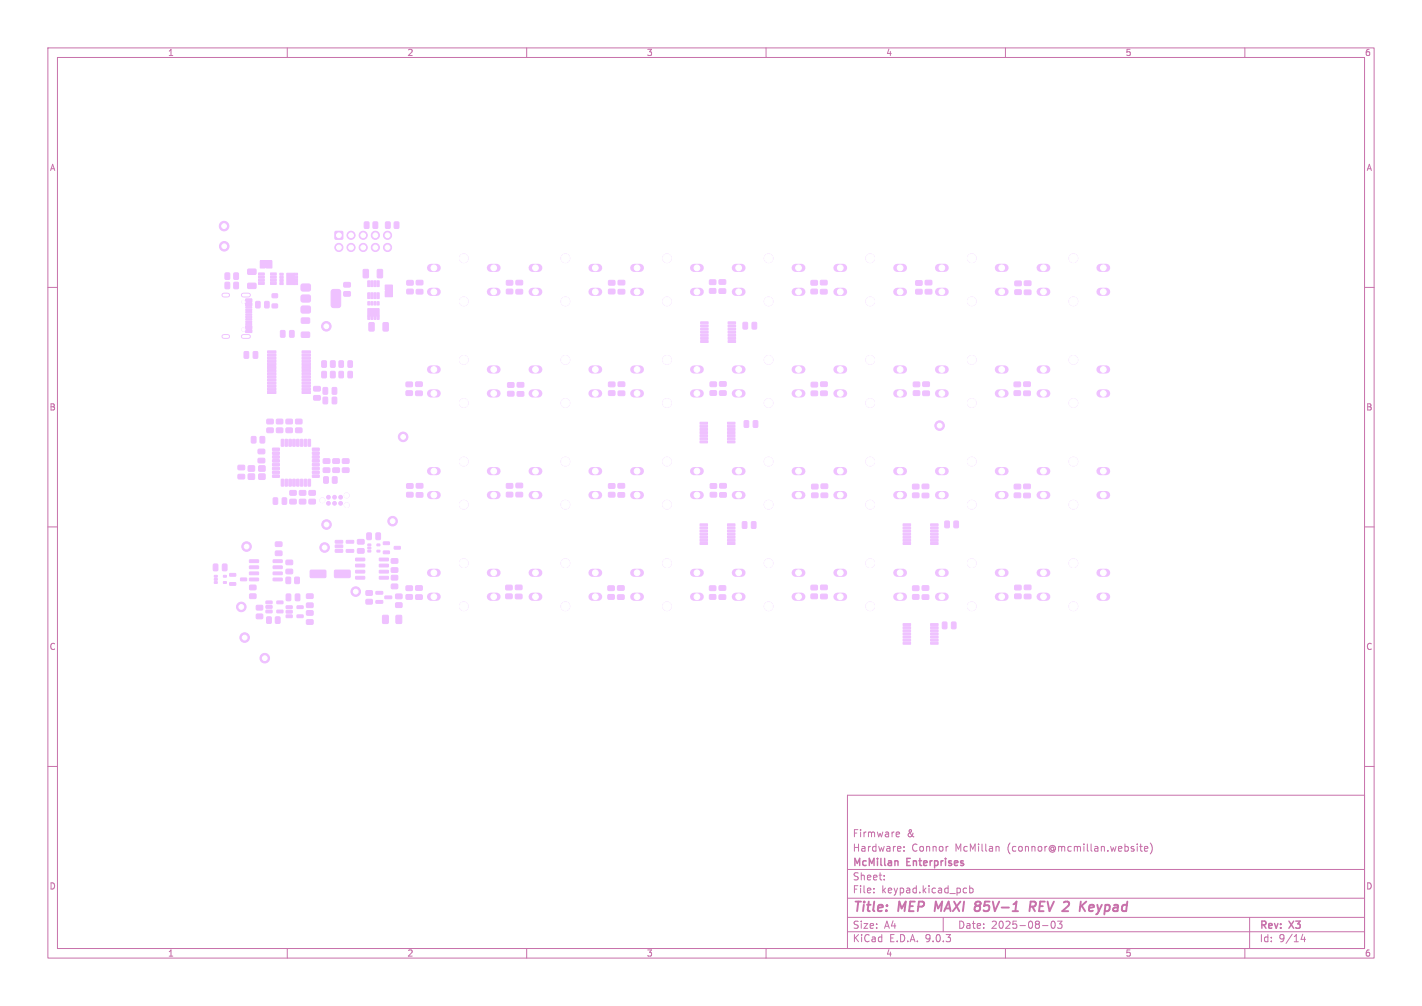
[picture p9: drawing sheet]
<svg xmlns="http://www.w3.org/2000/svg" width="297mm" height="210mm" viewBox="0 0 297 210" stroke-linecap="round" stroke-linejoin="round" font-family="sans-serif">
<defs><g id="words">
<g font-size="2.8" fill="#c872ab">
<text x="178" y="190.9">Title:</text>
<text x="187.7" y="190.9">MEP</text>
<text x="196.1" y="190.9">MAXI</text>
<text x="205.3" y="190.9">85V-1</text>
<text x="217.5" y="190.9">REV 2</text>
<text x="229.6" y="190.9">Keypad</text>
</g>
<g font-size="2.1" fill="#c872ab">
<text x="178" y="178">Hardware:</text>
<text x="178" y="175">Firmware</text>
<text x="189.4" y="175">&amp;</text>
<text x="190.4" y="178">Connor</text>
<text x="199.5" y="178">McMillan</text>
<text x="210.5" y="178">(connor@mcmillan.website)</text>
<text x="178" y="184">Sheet:</text>
<text x="178" y="181.2">McMillan</text>
<text x="189.5" y="181.2">Enterprises</text>
<text x="178" y="186.7">File:</text>
<text x="184.1" y="186.7">keypad.kicad_pcb</text>
<text x="178" y="196.9">KiCad</text>
<text x="178" y="194.1">Size:</text>
<text x="184.7" y="194.1">A4</text>
<text x="185.7" y="196.9">E.D.A.</text>
<text x="193.3" y="196.9">9.0.3</text>
<text x="200" y="194.1">Date:</text>
<text x="207" y="194.1">2025-08-03</text>
<text x="263" y="194.3">Rev:</text>
<text x="263" y="196.9">Id:</text>
<text x="267.1" y="196.9">9/14</text>
<text x="269.4" y="194.3">X3</text>
</g>
<g font-size="1.8" fill="#c872ab">
<text x="35" y="11.9">1</text>
<text x="85" y="11.9">2</text>
<text x="135" y="11.9">3</text>
<text x="185" y="11.9">4</text>
<text x="235" y="11.9">5</text>
<text x="285" y="11.9">6</text>
<text x="10.3" y="35.9">A</text>
<text x="285.4" y="35.9">A</text>
<text x="10.3" y="85.9">B</text>
<text x="285.3" y="85.9">B</text>
<text x="10.3" y="135.9">C</text>
<text x="285.3" y="135.9">C</text>
<text x="10.3" y="185.9">D</text>
<text x="285.3" y="185.9">D</text>
<text x="35" y="199.9">1</text>
<text x="85" y="199.9">2</text>
<text x="135" y="199.9">3</text>
<text x="185" y="199.9">4</text>
<text x="235" y="199.9">5</text>
<text x="285" y="199.9">6</text>
</g>
</g></defs>
<g fill="none" stroke="#c872ab" stroke-width=".21">
<path d="M10 10h277v190h-277zM12 12h273v186h-273zM60 10v2M110 10v2M160 10v2M210 10v2M260 10v2M10 60h2M285 60h2M10 110h2M285 110h2M10 160h2"/>
<path d="M177 166h108v32h-108zM187.2 174.6h.6M187.2 173.8l.5-.1 .2 .4-.7 .1M188.8 177.6v.1M188.8 176.8v.1M197.9 176.7h.1M208.2 176.7l.5 .2v.8M237.5 176.2v.1M237.5 176.7v1M238 176.7h.6M238.2 176.2v1.3l.4 .2M239 177.2l.7-.1v-.3l-.5-.1-.2 .2 .1 .7h.6"/>
<path d="M240.2 176a1.72 1.72 0 0 1 0 2.3M285 160h2M60 198v2M110 198v2M160 198v2M177 194.5h108M177 191.5h108M177 187.5h108M177 181.5h108M182.5 186.3v.1M182.5 185.5v.1M184.7 183.6v.1"/>
<path d="M184.7 182.8v.1M197 191.5v3M201.3 186.3h.6M201.3 185.5h.6M202.5 185.5l.5-.1 .2 .3-.1 .6h-.6M202.5 184.9v1.5M210 198v2M217.7 193.2h1.2M219.7 192.4l.2-.1a.8 .8 0 0 1 .5 .7 .8 .8 0 0 1-.5 .8 1 1 0 0 1-.2-1.4zM220.9 192.3h.9l-.5 .6 .4 .1v.7l-.2 .1-.6-.1M260 198v2M261 191.5v6.5"/>
<path d="M272.1 195l-.4 1.1h1M272.5 195.6v1"/>
</g>
<path d="M195.5 188.2l-.3 2M204 189.1h.4M204.1 188.2h.4M204.4 189.1l.2 .1M204.6 190l-.3 .2M204.6 189l-.2 .1M215.1 189.3h.8l.3-.2a.51 .51 0 0 0-.2-.9h-.7l-.3 2M215.6 189.3l.6 .9M227.8 188.9l.6 .1 .1 .4-1 .1M228.3 190.1l-.6 .1" fill="none" stroke="#c872ab" stroke-width=".4"/>
<path d="M187.3 179.7l.3 .2v.8" fill="none" stroke="#c872ab" stroke-width=".3"/>
<g fill="#efc1ff">
<path d="M54.4 54.5h2.4v1.5h-2.4z"/>
<path d="M80.4 59.5h1.5v2.5h-1.5z"/>
</g>
<g fill="#efc1ff" stroke="#efc1ff" stroke-width=".21">
<path d="M214 124.1l1.2-.1 .2 .3-.1 .6-.2 .1h-1l-.2-.2z"/>
<path d="M214 122.2l1.2-.1 .2 .3-.1 .6-.2 .1h-1l-.2-.2z"/>
<path d="M148.2 122.3h1.2l.1 .2v.6l-.2 .2h-1l-.2-.3z"/>
<path d="M148.2 124.2l1.2-.1 .1 .2v.7l-.2 .1h-1l-.2-.2z"/>
<path d="M74.3 116.5h1.8l.1 .5-1.9 .1z"/>
<path d="M74.3 117.8h1.8l.1 .5-1.9 .1z"/>
<path d="M74.3 119.1l1.8-.1 .1 .5-1.9 .1z"/>
<path d="M74.3 120.3h1.8l.1 .5-1.9 .1z"/>
<path d="M79.2 120.3h1.9v.5l-1.8 .1z"/>
<path d="M79.2 119.1l1.9-.1v.5l-1.8 .1z"/>
<path d="M79.2 117.8h1.9v.5l-1.8 .1z"/>
<path d="M79.2 116.5h1.9v.5l-1.8 .1z"/>
<path d="M52.9 73.4h.7l.2 .1 .1 1.1-.2 .2h-.6l-.2-.1z"/>
<path d="M51 73.4h.7l.2 .1 .1 1.1-.2 .2h-.6l-.2-.1z"/>
<path d="M60.6 102.4h1.1l.2 .2v.6l-.2 .2h-1l-.2-.2z"/>
<path d="M60.6 104.3l1.1-.1 .2 .3v.6l-.2 .1h-1l-.2-.2z"/>
<path d="M213.9 81.7l1.2-.1 .1 .3v.5l-.2 .2h-1.1l-.1-.2z"/>
<path d="M213.9 79.8l1.2-.1 .1 .3v.5l-.2 .2h-1.1l-.1-.2z"/>
<path d="M70.8 75.4l.7-.1 .2 .2v1l-.1 .2h-.6l-.2-.2z"/>
<path d="M72.7 75.4l.7-.1 .2 .2v1l-.1 .2h-.6l-.2-.2z"/>
<path d="M105.8 58.6l1.2-.1 .1 .3v.6l-.2 .1h-1l-.2-.2z"/>
<path d="M105.8 60.4h1.2l.1 .2v.6l-.2 .2-1-.1-.2-.2z"/>
<path d="M59.8 124h.7l.2 .1v1.1l-.1 .2h-.6l-.2-.1z"/>
<path d="M61.7 124h.7l.2 .1v1.1l-.1 .2h-.6l-.2-.1z"/>
<path d="M196.9 129.9l.6-.1 .3 .2v1l-.2 .3h-.6l-.2-.2z"/>
<path d="M198.8 129.9l.6-.1 .3 .2v1l-.2 .3h-.6l-.2-.2z"/>
<path d="M55.8 89.4l1.1-.1 .2 .3v.6l-.2 .1h-1l-.2-.2z"/>
<path d="M55.8 87.6l1.1-.1 .2 .2v.7l-.2 .1h-1l-.2-.2z"/>
<path d="M59.8 120.5h.7l.2 .1v1l-.1 .2-.7 .1-.2-.2z"/>
<path d="M61.6 120.5h.7l.2 .1v1l-.1 .2-.6 .1-.3-.2z"/>
<path d="M60.5 69h.7l.2 .1 .1 1.1-.2 .2h-.6l-.2-.1z"/>
<path d="M58.6 69h.7l.2 .1 .1 1.1-.2 .2h-.6l-.2-.1z"/>
<path d="M212 122.2h1.1l.2 .2v.6l-.3 .2h-.9l-.2-.3z"/>
<path d="M212 124h1.1l.2 .2v.6l-.3 .2h-.9l-.2-.3z"/>
<path d="M64.6 102.4h1.1l.2 .2v.6l-.3 .2h-.9l-.2-.2z"/>
<path d="M64.6 104.3l1.1-.1 .2 .3v.6l-.3 .1h-.9l-.2-.2z"/>
<path d="M46.5 117.8l.7-.1 .2 .2v1l-.1 .3h-.6l-.3-.2z"/>
<path d="M44.6 117.8l.7-.1 .2 .2v1l-.1 .3h-.6l-.3-.2z"/>
<path d="M78.7 58.6h.5v1.2h-.5z"/>
<path d="M78.1 58.6h.4v1.2h-.4z"/>
<path d="M77.5 58.6h.4v1.2h-.4z"/>
<path d="M76.8 58.6h.5v1.2h-.5z"/>
<path d="M76.8 61.1h.5v1.2h-.5z"/>
<path d="M77.5 61.1h.4v1.2h-.4z"/>
<path d="M78.1 61.1h.4v1.2h-.4z"/>
<path d="M78.7 61.1h.5v1.2h-.5z"/>
<path d="M61.8 87.6l1.1-.1 .2 .2v.7l-.3 .1h-.9l-.2-.2z"/>
<path d="M61.8 89.4l1.1-.1 .2 .3v.6l-.3 .1h-.9l-.2-.2z"/>
<path d="M71.8 60.9h1.3l.1 .2v.6l-.2 .1h-1.1l-.1-.2z"/>
<path d="M71.8 59h1.3l.1 .2v.6l-.2 .1h-1.1l-.1-.2z"/>
<path d="M59.8 89.4l1.1-.1 .2 .3v.6l-.2 .1h-1l-.2-.2z"/>
<path d="M59.8 87.6l1.1-.1 .2 .2v.7l-.2 .1h-1l-.2-.2z"/>
<path d="M105.8 101l1.2-.1 .1 .3v.6l-.2 .1h-1l-.2-.2z"/>
<path d="M105.8 102.8h1.2l.1 .2v.6l-.2 .2-1-.1-.2-.2z"/>
<path d="M129 124.2h1.2l.2 .2v.6l-.3 .1h-1l-.2-.2z"/>
<path d="M129 122.3h1.2l.2 .2v.6l-.3 .1h-1l-.2-.2z"/>
<path d="M67.6 99.6l.7-.1 .3 .2v1l-.2 .2h-.6l-.2-.2z"/>
<path d="M69.5 99.6l.7-.1 .2 .2v1l-.1 .2h-.7l-.2-.2z"/>
<path d="M53.6 126.4h1.1l.2 .2v.6l-.3 .2-.9-.1-.2-.2z"/>
<path d="M53.6 128.2h1.1l.2 .2v.6l-.3 .2h-.9l-.2-.3z"/>
<path d="M69.1 77.6l.7-.1 .2 .2v1l-.1 .2h-.7l-.2-.2z"/>
<path d="M67.2 77.6l.7-.1 .3 .2v1l-.2 .2h-.6l-.2-.2z"/>
<path d="M150.2 124.2h1.2l.2 .2v.6l-.2 .1h-1.1l-.1-.2z"/>
<path d="M150.2 122.3h1.2l.2 .2v.6l-.2 .1h-1.1l-.1-.2z"/>
<path d="M211.8 79.8l1.2-.1 .2 .3v.6l-.3 .2-1-.1-.1-.2z"/>
<path d="M211.8 81.6h1.2l.2 .2v.6l-.3 .2h-1l-.1-.3z"/>
<path d="M127 122.3h1.2l.1 .2v.6l-.2 .2h-1l-.2-.3z"/>
<path d="M127 124.2l1.2-.1 .1 .2v.7l-.2 .1h-1l-.2-.2z"/>
<path d="M129.1 102.9l1.2-.1 .2 .3v.6l-.3 .1h-1l-.2-.2z"/>
<path d="M129.1 101l1.2-.1 .2 .3v.6l-.3 .1h-1l-.2-.2z"/>
<path d="M85 58.6l1.2-.1 .1 .3v.6l-.2 .1h-1l-.2-.2z"/>
<path d="M85 60.4h1.2l.1 .2v.6l-.2 .2-1-.1-.2-.2z"/>
<path d="M63 66.4h1.5l.2 .2v.7l-.3 .2h-1.3l-.2-.2z"/>
<path d="M63 69.4l1.5-.1 .2 .3v.7l-.3 .2-1.3-.1-.2-.2z"/>
<path d="M51.3 62.4h1.3v.6h-1.3z"/>
<path d="M51.3 63.2h1.3v.6h-1.3z"/>
<path d="M51.3 64.5h1.3v.3h-1.3z"/>
<path d="M51.3 65.5h1.3v.3h-1.3z"/>
<path d="M51.3 66h1.3v.3h-1.3z"/>
<path d="M51.3 67h1.3v.3h-1.3z"/>
<path d="M51.3 68h1.3v.6h-1.3z"/>
<path d="M51.3 68.8h1.3v.6h-1.3z"/>
<path d="M51.3 67.5h1.3v.3h-1.3z"/>
<path d="M51.3 66.5h1.3v.3h-1.3z"/>
<path d="M51.3 65h1.3v.3h-1.3z"/>
<path d="M51.3 64h1.3v.3h-1.3z"/>
<path d="M54.1 97.3h1.2v1h-1.2z"/>
<path d="M51.9 97.3h1.2v1h-1.2z"/>
<path d="M51.9 99h1.2v1h-1.2z"/>
<path d="M54.1 99h1.2v1h-1.2z"/>
<path d="M80.1 113.1h1.2l.1 .5-1.3 .1z"/>
<path d="M80.1 115h1.2l.1 .5-1.3 .1z"/>
<path d="M82.4 114.1h1.1l.1 .5h-1.2z"/>
<path d="M150.2 60.3h1.2l.2 .2v.6l-.2 .2-1.1-.1-.1-.2z"/>
<path d="M150.2 58.4h1.2l.2 .2v.6l-.2 .2-1.1-.1-.1-.2z"/>
<path d="M107.7 124.1l1.2-.1 .2 .3-.1 .6-.2 .1h-1l-.2-.2z"/>
<path d="M107.7 122.2l1.2-.1 .2 .3-.1 .6-.2 .1h-1l-.2-.2z"/>
<path d="M211.9 101.1h1.1l.2 .2v.6l-.2 .2h-1l-.2-.3z"/>
<path d="M211.9 103l1.1-.1 .2 .2v.7l-.2 .1h-1l-.2-.2z"/>
<path d="M70.8 77.6l.7-.1 .2 .2v1l-.1 .2h-.6l-.2-.2z"/>
<path d="M72.7 77.6l.7-.1 .2 .2v1l-.1 .2h-.6l-.2-.2z"/>
<path d="M84.8 122.3h1.2l.2 .2v.6l-.3 .2h-1l-.1-.3z"/>
<path d="M84.8 124.2l1.2-.1 .2 .2v.7l-.3 .1h-1l-.1-.2z"/>
<path d="M84.8 79.8l1.2-.1 .2 .3v.6l-.3 .2-1-.1-.1-.2z"/>
<path d="M84.8 81.6h1.2l.2 .2v.6l-.3 .2h-1l-.1-.3z"/>
<path d="M76.8 113.6h.6l.1 .3h-.6z"/>
<path d="M76.8 114.2h.6l.1 .3-.6 .1z"/>
<path d="M76.8 114.9h.6l.1 .3h-.6z"/>
<path d="M78.7 114.9h.6l.1 .3h-.6z"/>
<path d="M78.7 113.6h.6l.1 .3h-.6z"/>
<path d="M51.8 56.2h1.5l.2 .2v.7l-.3 .2h-1.3l-.2-.2z"/>
<path d="M51.8 59.2l1.5-.1 .2 .3v.7l-.3 .2-1.3-.1-.2-.2z"/>
<path d="M53.4 63l.7-.1 .2 .2 .1 1-.2 .2h-.6l-.2-.2z"/>
<path d="M55.3 63l.7-.1 .2 .2v1l-.1 .2h-.6l-.2-.2z"/>
<path d="M55.6 125.5h1.2v.5h-1.2z"/>
<path d="M55.6 126.4h1.2v.5l-1.2 .1z"/>
<path d="M55.6 127.4h1.2v.5h-1.2z"/>
<path d="M57.8 127.4h1.2l.1 .5h-1.2z"/>
<path d="M57.8 125.5h1.2l.1 .5h-1.2z"/>
<path d="M53.9 95.7h1.3l.1 .2v.6l-.2 .2-1.1-.1-.1-.2z"/>
<path d="M53.9 93.8h1.3l.1 .2v.6l-.2 .2-1.1-.1-.1-.2z"/>
<path d="M193.3 60.5l1.2-.1 .2 .2-.1 .6-.2 .2h-1l-.2-.3z"/>
<path d="M193.3 58.6l1.2-.1 .2 .2-.1 .6-.2 .2h-1l-.2-.3z"/>
<path d="M64 125.9h1.3l.1 .2v.6l-.2 .2-1.1-.1-.1-.2z"/>
<path d="M64 124h1.3l.1 .2v.6l-.2 .2-1.1-.1-.1-.2z"/>
<path d="M78.6 111.3l.6-.1 .3 .2v1l-.2 .3h-.6l-.2-.2z"/>
<path d="M76.7 111.3l.6-.1 .3 .2v1l-.2 .3h-.6l-.2-.2z"/>
<path d="M214 60.6l1.2-.1 .2 .3-.1 .6-.2 .1h-1l-.2-.2z"/>
<path d="M214 58.7l1.2-.1 .2 .3-.1 .6-.2 .1h-1l-.2-.2z"/>
<path d="M192.6 124.2h1.3l.1 .2v.6l-.2 .1h-1.1l-.1-.2z"/>
<path d="M192.6 122.3h1.3l.1 .2v.6l-.2 .1h-1.1l-.1-.2z"/>
<path d="M171.4 124.1l1.3-.1 .1 .3v.6l-.2 .1h-1.1l-.1-.2z"/>
<path d="M171.4 122.2l1.3-.1 .1 .3v.6l-.2 .1h-1.1l-.1-.2z"/>
<path d="M44.8 120.1h.5l.1 .3-.6 .1z"/>
<path d="M44.8 120.8h.5l.1 .3h-.6z"/>
<path d="M44.8 121.4h.5l.1 .3-.6 .1z"/>
<path d="M46.7 121.4h.5l.1 .3-.6 .1z"/>
<path d="M46.7 120.1h.5l.1 .3-.6 .1z"/>
<path d="M148.2 58.5l1.2-.1 .1 .2v.7l-.2 .1h-1l-.2-.2z"/>
<path d="M148.2 60.3l1.2-.1 .1 .3v.6l-.2 .1h-1l-.2-.2z"/>
<path d="M59.8 117l1.2-.1 .1 .3v.6l-.2 .1h-1l-.2-.2z"/>
<path d="M59.8 118.9l1.2-.1 .1 .3v.6l-.2 .1h-1l-.2-.2z"/>
<path d="M78.5 123.5h1.4l.1 .5h-1.4z"/>
<path d="M78.5 125.4h1.4l.1 .5h-1.4z"/>
<path d="M80.4 124.4h1.3l.1 .5-1.3 .1z"/>
<path d="M78.8 56.3l.9-.1 .2 .2v1.4l-.1 .2h-.8l-.2-.1z"/>
<path d="M75.9 56.3l.8-.1 .3 .2v1.4l-.2 .2h-.7l-.3-.1z"/>
<path d="M62.6 102.4h1.1l.2 .2v.6l-.3 .2h-.9l-.2-.2z"/>
<path d="M62.6 104.3l1.1-.1 .2 .3v.6l-.3 .1h-.9l-.2-.2z"/>
<path d="M107.8 102.8h1.2l.2 .2v.6l-.3 .2-1-.1-.2-.2z"/>
<path d="M107.8 100.9h1.2l.2 .2v.6l-.3 .2-1-.1-.2-.2z"/>
<path d="M169.4 122.2h1.2l.2 .2-.1 .6-.2 .2h-1l-.1-.3z"/>
<path d="M169.4 124h1.2l.2 .2-.1 .6-.2 .2h-1l-.1-.3z"/>
<path d="M74.7 112.7l1.2-.1 .2 .3v.5l-.3 .2h-1l-.2-.2z"/>
<path d="M74.7 114.6l1.2-.1 .2 .3v.5l-.3 .2h-1l-.2-.2z"/>
<path d="M155.1 108.9h.7l.2 .1v1.1l-.1 .2h-.6l-.3-.1z"/>
<path d="M157 108.9h.7l.2 .1v1.1l-.1 .2h-.6l-.3-.1z"/>
<path d="M169.6 101.1h1.1l.2 .2v.6l-.3 .2h-1l-.1-.3z"/>
<path d="M169.6 103l1.1-.1 .2 .2v.7l-.3 .1h-1l-.1-.2z"/>
<path d="M85 101h1.1l.2 .2v.6l-.3 .2-.9-.1-.2-.2z"/>
<path d="M85 102.8h1.1l.2 .2v.6l-.3 .2h-.9l-.2-.3z"/>
<path d="M192.6 103h1.3l.1 .2v.6l-.2 .1h-1.1l-.1-.2z"/>
<path d="M192.6 101.1h1.3l.1 .2v.6l-.2 .1h-1.1l-.1-.2z"/>
<path d="M86.9 81.7l1.2-.1 .1 .3v.5l-.2 .2h-1.1l-.1-.2z"/>
<path d="M86.9 79.8l1.2-.1 .1 .3v.5l-.2 .2h-1.1l-.1-.2z"/>
<path d="M129.1 60.5l1.3-.1 .1 .2v.6l-.2 .2h-1.1l-.1-.3z"/>
<path d="M129.1 58.6l1.3-.1 .1 .2v.6l-.2 .2h-1.1l-.1-.3z"/>
<path d="M188.6 109.4h1.6v.3l-1.5 .1z"/>
<path d="M188.6 110h1.6v.4h-1.5z"/>
<path d="M188.6 110.7h1.6v.3l-1.5 .1z"/>
<path d="M188.6 111.3h1.6v.4h-1.5z"/>
<path d="M188.6 112h1.6v.3l-1.5 .1z"/>
<path d="M188.6 112.6h1.6v.4h-1.5z"/>
<path d="M188.6 113.3h1.6v.3l-1.5 .1z"/>
<path d="M194.4 113.3h1.5v.3l-1.5 .1z"/>
<path d="M194.4 112.6h1.5v.4h-1.5z"/>
<path d="M194.4 112h1.5v.3l-1.5 .1z"/>
<path d="M194.4 111.3h1.5v.4h-1.5z"/>
<path d="M194.4 110.7h1.5v.3l-1.5 .1z"/>
<path d="M194.4 110h1.5v.4h-1.5z"/>
<path d="M194.4 109.4h1.5v.3l-1.5 .1z"/>
<path d="M49.7 99.1l1.3-.1 .1 .3v.5l-.2 .2h-1.1l-.1-.2z"/>
<path d="M49.7 97.2l1.3-.1 .1 .3v.5l-.2 .2h-1.1l-.1-.2z"/>
<path d="M86.9 124.2h1.2l.1 .2v.6l-.2 .1h-1.1l-.1-.2z"/>
<path d="M86.9 122.3h1.2l.1 .2v.6l-.2 .1h-1.1l-.1-.2z"/>
<path d="M106.1 79.9h1.1l.2 .2v.6l-.3 .2h-1l-.1-.3z"/>
<path d="M106.1 81.8l1.1-.1 .2 .2v.7l-.3 .1h-1l-.1-.2z"/>
<path d="M81.7 116.7l1.3-.1 .1 .3v.5l-.2 .2h-1.1l-.1-.2z"/>
<path d="M81.7 118.6l1.3-.1 .1 .3v.5l-.2 .2h-1.1l-.1-.2z"/>
<path d="M76.8 63h.4v.7h-.4z"/>
<path d="M76.8 64.4h2.4v1.6h-2.4z"/>
<path d="M78.8 66h.4v.7h-.4z"/>
<path d="M78.1 66h.4v.7h-.4z"/>
<path d="M77.5 66h.4v.7h-.4z"/>
<path d="M76.8 66h.4v.7h-.4z"/>
<path d="M78.8 63h.4v.7h-.4z"/>
<path d="M78.1 63h.4v.7h-.4z"/>
<path d="M77.5 63h.4v.7h-.4z"/>
<path d="M171.5 103l1.3-.1 .1 .3v.5l-.2 .2h-1.1l-.1-.2z"/>
<path d="M171.5 101.1l1.3-.1 .1 .3v.5l-.2 .2h-1.1l-.1-.2z"/>
<path d="M80.6 46.4l.7-.1 .2 .2v1l-.1 .2h-.7l-.2-.2z"/>
<path d="M82.4 46.4l.7-.1 .2 .2v1l-.1 .2h-.6l-.3-.2z"/>
<path d="M64.8 119.1l3.1-.1 .2 .3v1.1l-.3 .2h-2.9l-.1-.2z"/>
<path d="M69.9 119.1l3.1-.1 .2 .3-.1 1.1-.2 .2h-2.9l-.2-.2z"/>
<path d="M67.5 82.9h.7l.2 .1v1.1l-.1 .2h-.6l-.2-.1z"/>
<path d="M69.4 82.9h.7l.2 .1v1.1l-.1 .2h-.6l-.2-.1z"/>
<path d="M70 112.8h1.5l.1 .5-1.5 .1z"/>
<path d="M70 113.8h1.5l.1 .5h-1.5z"/>
<path d="M70 114.7h1.5l.1 .5-1.5 .1z"/>
<path d="M72.3 114.7h1.5l.1 .5-1.5 .1z"/>
<path d="M72.3 112.8h1.5l.1 .5-1.5 .1z"/>
<path d="M47 57h.7l.3 .1v1l-.2 .2-.6 .1-.2-.2z"/>
<path d="M48.9 57h.7l.2 .1v1l-.1 .2-.7 .1-.2-.2z"/>
<path d="M47 59l.7-.1 .3 .2v1l-.2 .2h-.6l-.2-.2z"/>
<path d="M48.9 59l.7-.1 .2 .2v1l-.1 .2h-.7l-.2-.2z"/>
<path d="M54 57h1.2v.4h-1.2z"/>
<path d="M54 57.6h1.2v.5h-1.2z"/>
<path d="M54 58.3h1.2v.4h-1.2z"/>
<path d="M54 58.9h1.2v.5h-1.2z"/>
<path d="M56.5 58.9h1.2v.5h-1.2z"/>
<path d="M56.5 58.3h1.2v.4h-1.2z"/>
<path d="M56.5 57.6h1.2v.5h-1.2z"/>
<path d="M56.5 57h1.2v.4h-1.2z"/>
<path d="M129.1 81.7l1.3-.1 .1 .3v.5l-.2 .2h-1.1l-.1-.2z"/>
<path d="M129.1 79.8l1.3-.1 .1 .3v.5l-.2 .2h-1.1l-.1-.2z"/>
<path d="M146.2 109.4h1.5l.1 .3-1.6 .1z"/>
<path d="M146.2 110h1.5l.1 .4h-1.6z"/>
<path d="M146.2 110.7h1.5l.1 .3-1.6 .1z"/>
<path d="M146.2 111.3h1.5l.1 .4h-1.6z"/>
<path d="M146.2 112h1.5l.1 .3-1.6 .1z"/>
<path d="M146.2 112.6h1.5l.1 .4h-1.6z"/>
<path d="M146.2 113.3h1.5l.1 .3-1.6 .1z"/>
<path d="M152 113.3h1.5v.3l-1.5 .1z"/>
<path d="M152 112.6h1.5v.4h-1.5z"/>
<path d="M152 112h1.5v.3l-1.5 .1z"/>
<path d="M152 111.3h1.5v.4h-1.5z"/>
<path d="M152 110.7h1.5v.3l-1.5 .1z"/>
<path d="M152 110h1.5v.4h-1.5z"/>
<path d="M152 109.4h1.5v.3l-1.5 .1z"/>
<path d="M127.1 79.8l1.2-.1 .2 .3-.1 .6-.2 .2-1-.1-.1-.2z"/>
<path d="M127.1 81.6h1.2l.2 .2-.1 .6-.2 .2h-1l-.1-.3z"/>
<path d="M190.6 101.1h1.2l.2 .2-.1 .6-.2 .2h-1l-.1-.3z"/>
<path d="M190.6 103l1.2-.1 .2 .2-.1 .7-.2 .1h-1l-.1-.2z"/>
<path d="M56.9 63.5l1-.1 .1 .8-.2 .1h-.9l-.1-.2z"/>
<path d="M56.9 61.4l1-.1 .1 .7-.2 .2h-.9l-.1-.2z"/>
<path d="M63 59.3h1.7l.2 .3-.1 1-.3 .2-1.5-.1-.1-.3v-.9z"/>
<path d="M63 61.6h1.7l.2 .3-.1 1-.3 .2-1.5-.1-.1-.3v-.9z"/>
<path d="M69.3 60.6l.3-.2h1.1l.4 .3 .1 3-.3 .5h-1.3l-.4-.2v-3.1z"/>
<path d="M63 63.9h1.7l.2 .3-.1 1-.3 .2-1.5-.1-.1-.3v-.9z"/>
<path d="M171.4 81.7l1.3-.1 .1 .3v.5l-.2 .2h-1.1l-.1-.2z"/>
<path d="M171.4 79.8l1.3-.1 .1 .3v.5l-.2 .2h-1.1l-.1-.2z"/>
<path d="M52.2 122.2l1.1-.1 .2 .3v.6l-.3 .2-.9-.1-.2-.2z"/>
<path d="M52.2 124h1.1l.2 .2v.6l-.3 .2h-.9l-.2-.3z"/>
<path d="M58.4 59h.8v.4h-.8z"/>
<path d="M59.9 57h1.6v2.4h-1.6z"/>
<path d="M61.5 57h.6v.5h-.6z"/>
<path d="M61.5 57.7h.6v.4h-.6z"/>
<path d="M61.5 58.3h.6v.5h-.6z"/>
<path d="M61.5 59h.6v.4h-.6z"/>
<path d="M58.4 57h.8v.5h-.8z"/>
<path d="M58.4 57.7h.8v.4h-.8z"/>
<path d="M58.4 58.3h.8v.5h-.8z"/>
<path d="M87 60.5l1.2-.1 .2 .2-.1 .6-.2 .2h-1l-.2-.3z"/>
<path d="M87 58.6l1.2-.1 .2 .2-.1 .6-.2 .2h-1l-.2-.3z"/>
<path d="M171.4 60.5l1.2-.1 .2 .2v.6l-.3 .2h-1l-.2-.3z"/>
<path d="M171.4 58.6l1.2-.1 .2 .2v.6l-.3 .2h-1l-.2-.3z"/>
<path d="M146.2 88.2l1.5-.1 .1 .4h-1.6z"/>
<path d="M146.2 88.8h1.5l.1 .4h-1.6z"/>
<path d="M146.2 89.5l1.5-.1 .1 .4h-1.6z"/>
<path d="M146.2 90.1h1.5l.1 .4h-1.6z"/>
<path d="M146.2 90.8l1.5-.1 .1 .4h-1.6z"/>
<path d="M146.2 91.4h1.5l.1 .4h-1.6z"/>
<path d="M146.2 92.1l1.5-.1 .1 .4h-1.6z"/>
<path d="M152 92.1l1.5-.1v.4h-1.5z"/>
<path d="M152 91.4h1.5v.4h-1.5z"/>
<path d="M152 90.8l1.5-.1v.4h-1.5z"/>
<path d="M152 90.1h1.5v.4h-1.5z"/>
<path d="M152 89.5l1.5-.1v.4h-1.5z"/>
<path d="M152 88.8h1.5v.4h-1.5z"/>
<path d="M152 88.2l1.5-.1v.4h-1.5z"/>
<path d="M48 119.7h1.2l.1 .5-1.3 .1z"/>
<path d="M48 121.6h1.2l.1 .5-1.3 .1z"/>
<path d="M50.3 120.7h1.1l.1 .5h-1.2z"/>
<path d="M127.1 101h1.2l.2 .2-.1 .6-.2 .2-1-.1-.1-.2z"/>
<path d="M127.1 102.8h1.2l.2 .2-.1 .6-.2 .2h-1l-.1-.3z"/>
<path d="M169.5 79.9l1.1-.1 .2 .2v.6l-.3 .2h-1l-.1-.2z"/>
<path d="M169.5 81.7l1.1-.1 .2 .3v.6l-.3 .1h-1l-.1-.2z"/>
<path d="M57.8 89.4l1.1-.1 .2 .3v.6l-.3 .1h-.9l-.2-.2z"/>
<path d="M57.8 87.6l1.1-.1 .2 .2v.7l-.3 .1h-.9l-.2-.2z"/>
<path d="M190.6 122.3h1.2l.2 .2-.1 .6-.2 .2h-1l-.1-.3z"/>
<path d="M190.6 124.2l1.2-.1 .2 .2-.1 .7-.2 .1h-1l-.1-.2z"/>
<path d="M169.4 58.6l1.2-.1 .2 .3-.1 .6-.2 .1h-1l-.1-.2z"/>
<path d="M169.4 60.4h1.2l.2 .2-.1 .6-.2 .2-1-.1-.1-.2z"/>
<path d="M108.1 81.8l1.2-.1 .1 .3v.6l-.2 .1h-1.1l-.1-.2z"/>
<path d="M108.1 79.9l1.2-.1 .1 .3v.6l-.2 .1h-1.1l-.1-.2z"/>
<path d="M148.4 101h1.1l.2 .2v.6l-.2 .2-1-.1-.2-.2z"/>
<path d="M148.4 102.8h1.1l.2 .2v.6l-.2 .2h-1l-.2-.3z"/>
<path d="M69.5 97.7h1.3l.1 .2v.6l-.2 .2-1.1-.1-.1-.2z"/>
<path d="M69.5 95.8h1.3l.1 .2v.6l-.2 .2-1.1-.1-.1-.2z"/>
<path d="M82.7 124.1l1.1-.1 .2 .2v.7l-.3 .1h-.9l-.2-.2z"/>
<path d="M82.7 125.9l1.1-.1 .2 .3v.6l-.3 .1h-.9l-.2-.2z"/>
<path d="M76.1 46.4l.7-.1 .3 .2v1l-.2 .2h-.6l-.2-.2z"/>
<path d="M78 46.4l.7-.1 .2 .2v1l-.1 .2h-.7l-.2-.2z"/>
<path d="M54.4 54.5h.9l.6 .7-.6 .8h-.9z"/>
<path d="M55.7 54.5h1.1v1.5h-1.1l.4-.8z"/>
<path d="M67.5 80.9h.7l.2 .1v1.1l-.1 .2h-.6l-.2-.1z"/>
<path d="M69.4 80.9h.7l.2 .1v1.1l-.1 .2h-.6l-.2-.1z"/>
<path d="M192.8 81.7l1.2-.1 .1 .3v.5l-.2 .2h-1l-.2-.2z"/>
<path d="M192.8 79.8l1.2-.1 .1 .3v.5l-.2 .2h-1l-.2-.2z"/>
<path d="M155.5 87.9l.6-.1 .3 .1v1.1l-.2 .2h-.6l-.2-.1z"/>
<path d="M157.4 87.9l.6-.1 .3 .1v1.1l-.2 .2h-.6l-.2-.1z"/>
<path d="M59.8 126.5h1.2l.1 .5h-1.3z"/>
<path d="M59.8 127.4h1.2l.1 .5-1.3 .1z"/>
<path d="M59.8 128.4h1.2l.1 .5h-1.3z"/>
<path d="M62.1 128.4h1.1l.1 .5h-1.2z"/>
<path d="M62.1 126.5h1.1l.1 .5h-1.2z"/>
<path d="M52.1 116.9h1.8l.1 .5h-1.8z"/>
<path d="M52.1 118.2l1.8-.1 .1 .5-1.8 .1z"/>
<path d="M52.1 119.4h1.8l.1 .5-1.8 .1z"/>
<path d="M52.1 120.7h1.8l.1 .5h-1.8z"/>
<path d="M57.1 120.7h1.8l.1 .5h-1.9z"/>
<path d="M57.1 119.4h1.8l.1 .5-1.9 .1z"/>
<path d="M57.1 118.2l1.8-.1 .1 .5-1.9 .1z"/>
<path d="M57.1 116.9h1.8l.1 .5h-1.9z"/>
<path d="M77.1 67.4l.8-.1 .3 .2v1.4l-.2 .2h-.7l-.3-.1z"/>
<path d="M80 67.4l.9-.1 .2 .2v1.4l-.1 .2h-.8l-.2-.1z"/>
<path d="M148.3 79.8l1.2-.1 .2 .3v.6l-.3 .1h-1l-.1-.2z"/>
<path d="M148.3 81.6l1.2-.1 .2 .3v.6l-.3 .2-1-.1-.1-.2z"/>
<path d="M212 58.7h1.2l.1 .2v.6l-.2 .2h-1l-.2-.3z"/>
<path d="M212 60.5h1.2l.1 .2v.6l-.2 .2h-1l-.2-.3z"/>
<path d="M55.9 73.2h1.7v.5h-1.7z"/>
<path d="M55.9 73.9h1.7v.4h-1.7z"/>
<path d="M55.9 74.5h1.7v.5h-1.7z"/>
<path d="M55.9 75.2h1.7v.4h-1.7z"/>
<path d="M55.9 75.8h1.7v.5h-1.7z"/>
<path d="M55.9 76.5h1.7v.4h-1.7z"/>
<path d="M55.9 77.1h1.7v.5h-1.7z"/>
<path d="M55.9 77.8h1.7v.4h-1.7z"/>
<path d="M55.9 78.4h1.7v.5h-1.7z"/>
<path d="M55.9 79.1h1.7v.4h-1.7z"/>
<path d="M55.9 79.7h1.7v.5h-1.7z"/>
<path d="M55.9 80.4h1.7v.4h-1.7z"/>
<path d="M55.9 81h1.7v.5h-1.7z"/>
<path d="M55.9 81.7h1.7v.4h-1.7z"/>
<path d="M63.1 81.7h1.7v.4h-1.7z"/>
<path d="M63.1 81h1.7v.5h-1.7z"/>
<path d="M63.1 80.4h1.7v.4h-1.7z"/>
<path d="M63.1 79.7h1.7v.5h-1.7z"/>
<path d="M63.1 79.1h1.7v.4h-1.7z"/>
<path d="M63.1 78.4h1.7v.5h-1.7z"/>
<path d="M63.1 77.8h1.7v.4h-1.7z"/>
<path d="M63.1 77.1h1.7v.5h-1.7z"/>
<path d="M63.1 76.5h1.7v.4h-1.7z"/>
<path d="M63.1 75.8h1.7v.5h-1.7z"/>
<path d="M63.1 75.2h1.7v.4h-1.7z"/>
<path d="M63.1 74.5h1.7v.5h-1.7z"/>
<path d="M63.1 73.9h1.7v.4h-1.7z"/>
<path d="M63.1 73.2h1.7v.5h-1.7z"/>
<path d="M188.6 130.2h1.6v.4h-1.5z"/>
<path d="M188.6 130.8h1.6v.4h-1.5z"/>
<path d="M188.6 131.5h1.6v.4h-1.5z"/>
<path d="M188.6 132.1h1.6v.4h-1.5z"/>
<path d="M188.6 132.8h1.6v.4h-1.5z"/>
<path d="M188.6 133.4h1.6v.4h-1.5z"/>
<path d="M188.6 134.1h1.6v.4h-1.5z"/>
<path d="M194.4 134.1h1.5v.4h-1.5z"/>
<path d="M194.4 133.4h1.5v.4h-1.5z"/>
<path d="M194.4 132.8h1.5v.4h-1.5z"/>
<path d="M194.4 132.1h1.5v.4h-1.5z"/>
<path d="M194.4 131.5h1.5v.4h-1.5z"/>
<path d="M194.4 130.8h1.5v.4h-1.5z"/>
<path d="M194.4 130.2h1.5v.4h-1.5z"/>
<path d="M197.4 108.8l.7-.1 .2 .2v1l-.1 .3h-.6l-.3-.2z"/>
<path d="M199.3 108.8l.7-.1 .2 .2v1l-.1 .3h-.6l-.3-.2z"/>
<path d="M57.1 104l.7-.1 .2 .2v1l-.1 .2h-.6l-.2-.2z"/>
<path d="M59 104l.6-.1 .3 .2v1l-.2 .2h-.5l-.3-.2z"/>
<path d="M65.5 80.7h1.3l.1 .2v.6l-.2 .2-1.1-.1-.1-.2z"/>
<path d="M65.5 82.6h1.3l.1 .2v.6l-.2 .2-1.1-.1-.1-.2z"/>
<path d="M57.5 115.1l1.3-.1 .1 .3v.5l-.2 .2h-1.1l-.1-.2z"/>
<path d="M57.5 113.2l1.3-.1 .1 .3v.5l-.2 .2h-1.1l-.1-.2z"/>
<path d="M105.7 122.2h1.1l.2 .2v.6l-.3 .2h-.9l-.2-.3z"/>
<path d="M105.7 124h1.1l.2 .2v.6l-.3 .2h-.9l-.2-.3z"/>
<path d="M76.5 125.2l1.1-.1 .2 .3v.6l-.3 .1h-.9l-.2-.2z"/>
<path d="M76.5 123.3h1.1l.2 .2v.6l-.3 .2h-.9l-.2-.2z"/>
<path d="M64 127.5h1.3l.1 .2v.6l-.2 .2-1.1-.1-.1-.2z"/>
<path d="M64 129.4h1.3l.1 .2v.6l-.2 .2-1.1-.1-.1-.2z"/>
<path d="M71.5 97.7h1.3l.1 .2v.6l-.2 .2-1.1-.1-.1-.2z"/>
<path d="M71.5 95.8h1.3l.1 .2v.6l-.2 .2-1.1-.1-.1-.2z"/>
<path d="M150.4 102.9l1.2-.1 .1 .3v.6l-.2 .1h-1.1l-.1-.2z"/>
<path d="M150.4 101l1.2-.1 .1 .3v.6l-.2 .1h-1.1l-.1-.2z"/>
<path d="M146.3 67.2h1.6v.4h-1.5z"/>
<path d="M146.3 67.9l1.6-.1v.4h-1.5z"/>
<path d="M146.3 68.5h1.6v.4h-1.5z"/>
<path d="M146.3 69.2l1.6-.1v.4h-1.5z"/>
<path d="M146.3 69.8h1.6v.4h-1.5z"/>
<path d="M146.3 70.5l1.6-.1v.4h-1.5z"/>
<path d="M146.3 71.1h1.6v.4h-1.5z"/>
<path d="M152.1 71.1h1.5v.4h-1.5z"/>
<path d="M152.1 70.5l1.5-.1v.4h-1.5z"/>
<path d="M152.1 69.8h1.5v.4h-1.5z"/>
<path d="M152.1 69.2l1.5-.1v.4h-1.5z"/>
<path d="M152.1 68.5h1.5v.4h-1.5z"/>
<path d="M152.1 67.9l1.5-.1v.4h-1.5z"/>
<path d="M152.1 67.2h1.5v.4h-1.5z"/>
<path d="M54.4 91.2l.7-.1 .2 .2v1l-.1 .2h-.7l-.2-.2z"/>
<path d="M52.5 91.2l.7-.1 .3 .2v1l-.2 .2h-.6l-.2-.2z"/>
<path d="M80.4 59.5h1.5v1l-.7 .5-.8-.5z"/>
<path d="M80.4 60.8l.8 .5 .7-.5v1.2h-1.5z"/>
<path d="M127.1 58.6l1.2-.1 .2 .3-.1 .6-.2 .1h-1l-.1-.2z"/>
<path d="M127.1 60.4h1.2l.2 .2-.1 .6-.2 .2-1-.1-.1-.2z"/>
<path d="M213.9 103h1.2l.1 .2v.6l-.2 .1h-1.1l-.1-.2z"/>
<path d="M213.9 101.1h1.2l.1 .2v.6l-.2 .1h-1.1l-.1-.2z"/>
<path d="M107.8 60.5l1.2-.1 .2 .2v.6l-.3 .2h-1l-.2-.3z"/>
<path d="M107.8 58.6l1.2-.1 .2 .2v.6l-.3 .2h-1l-.2-.3z"/>
<path d="M155.2 67.3h.7l.2 .1 .1 1.1-.2 .2h-.6l-.2-.1z"/>
<path d="M157.1 67.3h.7l.2 .1 .1 1.1-.2 .2h-.6l-.2-.1z"/>
<path d="M81.8 120.1h1.1l.2 .2v.6l-.3 .2h-.9l-.2-.2z"/>
<path d="M81.8 122l1.1-.1 .2 .3v.6l-.3 .1h-.9l-.2-.2z"/>
<path d="M69.1 75.4l.7-.1 .2 .2v1l-.1 .2h-.7l-.2-.2z"/>
<path d="M67.2 75.4l.7-.1 .3 .2v1l-.2 .2h-.6l-.2-.2z"/>
<path d="M191.3 58.6h1.2l.1 .2v.6l-.2 .2h-1l-.2-.3z"/>
<path d="M191.3 60.5l1.2-.1 .1 .2v.7l-.2 .1h-1l-.2-.2z"/>
<path d="M150.3 81.6h1.2l.2 .2v.6l-.3 .2-1-.1-.2-.2z"/>
<path d="M150.3 79.7h1.2l.2 .2v.6l-.3 .2-1-.1-.2-.2z"/>
<path d="M67.5 97.7h1.3l.1 .2v.6l-.2 .2-1.1-.1-.1-.2z"/>
<path d="M67.5 95.8h1.3l.1 .2v.6l-.2 .2-1.1-.1-.1-.2z"/>
<path d="M190.8 79.8l1.2-.1 .1 .3v.6l-.2 .2-1-.1-.2-.2z"/>
<path d="M190.8 81.6h1.2l.1 .2v.6l-.2 .2h-1l-.2-.3z"/>
<path d="M57.6 128.8h.7l.2 .1v1l-.1 .2-.7 .1-.2-.2z"/>
<path d="M55.7 128.8h.7l.3 .1v1l-.2 .2-.6 .1-.2-.2z"/>
<path d="M82.7 128.5l1-.1 .2 .2v1.3l-.1 .3h-.9l-.2-.2z"/>
<path d="M79.9 128.5l1-.1 .2 .2v1.3l-.1 .3h-.9l-.2-.2z"/>
<path d="M56.9 93.6l1.4-.1 .1 .5-1.4 .1z"/>
<path d="M56.9 94.4l1.4-.1 .1 .5-1.4 .1z"/>
<path d="M56.9 95.2l1.4-.1 .1 .5-1.4 .1z"/>
<path d="M56.9 96l1.4-.1 .1 .5-1.4 .1z"/>
<path d="M56.9 96.8l1.4-.1 .1 .5-1.4 .1z"/>
<path d="M56.9 97.6l1.4-.1 .1 .5-1.4 .1z"/>
<path d="M56.9 98.4l1.4-.1 .1 .5-1.4 .1z"/>
<path d="M56.9 99.2l1.4-.1 .1 .5-1.4 .1z"/>
<path d="M58.8 100.1h.5l-.1 1.4-.5-.1z"/>
<path d="M59.6 100.1h.5l-.1 1.4-.5-.1z"/>
<path d="M60.4 100.1h.5l-.1 1.4-.5-.1z"/>
<path d="M61.2 100.1h.5l-.1 1.4-.5-.1z"/>
<path d="M62 100.1h.5l-.1 1.4-.5-.1z"/>
<path d="M62.8 100.1h.5l-.1 1.4-.5-.1z"/>
<path d="M63.6 100.1h.5l-.1 1.4-.5-.1z"/>
<path d="M64.4 100.1h.5l-.1 1.4-.5-.1z"/>
<path d="M65.3 99.2l1.3-.1 .1 .5-1.4 .1z"/>
<path d="M65.3 98.4l1.3-.1 .1 .5-1.4 .1z"/>
<path d="M65.3 97.6l1.3-.1 .1 .5-1.4 .1z"/>
<path d="M65.3 96.8l1.3-.1 .1 .5-1.4 .1z"/>
<path d="M65.3 96l1.3-.1 .1 .5-1.4 .1z"/>
<path d="M65.3 95.2l1.3-.1 .1 .5-1.4 .1z"/>
<path d="M65.3 94.4l1.3-.1 .1 .5-1.4 .1z"/>
<path d="M65.3 93.6l1.3-.1 .1 .5-1.4 .1z"/>
<path d="M64.4 91.7l.5 .1-.1 1.4-.5-.1z"/>
<path d="M63.6 91.7l.5 .1-.1 1.4-.5-.1z"/>
<path d="M62.8 91.7l.5 .1-.1 1.4-.5-.1z"/>
<path d="M62 91.7l.5 .1-.1 1.4-.5-.1z"/>
<path d="M61.2 91.7l.5 .1-.1 1.4-.5-.1z"/>
<path d="M60.4 91.7l.5 .1-.1 1.4-.5-.1z"/>
<path d="M59.6 91.7l.5 .1-.1 1.4-.5-.1z"/>
<path d="M58.8 91.7l.5 .1-.1 1.4-.5-.1z"/>
<path d="M87 102.9l1.2-.1 .2 .3-.1 .6-.2 .1h-1l-.2-.2z"/>
<path d="M87 101l1.2-.1 .2 .3-.1 .6-.2 .1h-1l-.2-.2z"/>
<path d="M70 48.3h1.6v1.6h-1.6z"/>
<circle cx="224.2" cy="53.9" r=".9"/>
<circle cx="224.2" cy="62.9" r=".9"/>
<circle cx="203" cy="75.1" r=".9"/>
<circle cx="203" cy="84.1" r=".9"/>
<circle cx="96.9" cy="75.1" r=".9"/>
<circle cx="96.9" cy="84.1" r=".9"/>
<circle cx="139.3" cy="75.1" r=".9"/>
<circle cx="139.3" cy="84.1" r=".9"/>
<circle cx="68.2" cy="68.1" r="1"/>
<circle cx="67.3" cy="104.4" r=".5"/>
<circle cx="72.4" cy="103.4" r=".5"/>
<circle cx="72.4" cy="105.5" r=".5"/>
<circle cx="68.6" cy="105.1" r=".39"/>
<circle cx="68.6" cy="103.8" r=".39"/>
<circle cx="69.9" cy="105.1" r=".39"/>
<circle cx="69.9" cy="103.8" r=".39"/>
<circle cx="71.1" cy="105.1" r=".39"/>
<circle cx="71.1" cy="103.8" r=".39"/>
<circle cx="118.1" cy="75.1" r=".9"/>
<circle cx="118.1" cy="84.1" r=".9"/>
<circle cx="181.7" cy="117.6" r=".9"/>
<circle cx="181.7" cy="126.6" r=".9"/>
<circle cx="139.3" cy="117.6" r=".9"/>
<circle cx="139.3" cy="126.6" r=".9"/>
<circle cx="160.5" cy="53.9" r=".9"/>
<circle cx="160.5" cy="62.9" r=".9"/>
<circle cx="181.7" cy="53.9" r=".9"/>
<circle cx="181.7" cy="62.9" r=".9"/>
<circle cx="50.8" cy="63" r=".33"/>
<circle cx="50.8" cy="68.8" r=".33"/>
<circle cx="160.5" cy="96.3" r=".9"/>
<circle cx="160.5" cy="105.3" r=".9"/>
<circle cx="84.2" cy="91.2" r="1"/>
<circle cx="74.3" cy="123.5" r="1"/>
<circle cx="55.3" cy="137.4" r="1"/>
<circle cx="68.2" cy="109.5" r="1"/>
<circle cx="46.8" cy="51.4" r="1"/>
<circle cx="118.1" cy="117.6" r=".9"/>
<circle cx="118.1" cy="126.6" r=".9"/>
<circle cx="139.3" cy="96.3" r=".9"/>
<circle cx="139.3" cy="105.3" r=".9"/>
<circle cx="51.1" cy="133.1" r="1"/>
<circle cx="96.9" cy="96.3" r=".9"/>
<circle cx="96.9" cy="105.3" r=".9"/>
<circle cx="118.1" cy="96.3" r=".9"/>
<circle cx="118.1" cy="105.3" r=".9"/>
<circle cx="224.2" cy="75.1" r=".9"/>
<circle cx="224.2" cy="84.1" r=".9"/>
<circle cx="82" cy="108.8" r="1"/>
<circle cx="224.2" cy="117.6" r=".9"/>
<circle cx="224.2" cy="126.6" r=".9"/>
<circle cx="67.8" cy="114.3" r="1"/>
<circle cx="196.2" cy="88.8" r="1"/>
<circle cx="181.7" cy="75.1" r=".9"/>
<circle cx="181.7" cy="84.1" r=".9"/>
<circle cx="203" cy="53.9" r=".9"/>
<circle cx="203" cy="62.9" r=".9"/>
<circle cx="181.7" cy="96.3" r=".9"/>
<circle cx="181.7" cy="105.3" r=".9"/>
<circle cx="51.5" cy="114.1" r="1"/>
<circle cx="96.9" cy="117.6" r=".9"/>
<circle cx="96.9" cy="126.6" r=".9"/>
<circle cx="118.1" cy="53.9" r=".9"/>
<circle cx="118.1" cy="62.9" r=".9"/>
<circle cx="46.8" cy="47.2" r="1"/>
<circle cx="203" cy="117.6" r=".9"/>
<circle cx="203" cy="126.6" r=".9"/>
<circle cx="50.4" cy="126.7" r="1"/>
<circle cx="139.3" cy="53.9" r=".9"/>
<circle cx="139.3" cy="62.9" r=".9"/>
<circle cx="203" cy="96.3" r=".9"/>
<circle cx="203" cy="105.3" r=".9"/>
<circle cx="224.2" cy="96.3" r=".9"/>
<circle cx="224.2" cy="105.3" r=".9"/>
<circle cx="160.5" cy="75.1" r=".9"/>
<circle cx="160.5" cy="84.1" r=".9"/>
<circle cx="96.9" cy="53.9" r=".9"/>
<circle cx="96.9" cy="62.9" r=".9"/>
<circle cx="160.5" cy="117.6" r=".9"/>
<circle cx="160.5" cy="126.6" r=".9"/>
<circle cx="70.8" cy="51.7" r=".85"/>
<circle cx="73.3" cy="49.1" r=".85"/>
<circle cx="73.3" cy="51.7" r=".85"/>
<circle cx="75.9" cy="49.1" r=".85"/>
<circle cx="75.9" cy="51.7" r=".85"/>
<circle cx="78.4" cy="49.1" r=".85"/>
<circle cx="78.4" cy="51.7" r=".85"/>
<circle cx="80.9" cy="49.1" r=".85"/>
<circle cx="80.9" cy="51.7" r=".85"/>
</g>
<g fill="none" stroke="#efc1ff" stroke-width="1.7">
<path d="M90 55.9h1.2M102.5 55.9h1.2M111.2 55.9h1.2M123.7 55.9h1.2M132.5 55.9h1.2M145 55.9h1.2M153.7 55.9h1.2M166.2 55.9h1.2M174.9 55.9h1.2M187.4 55.9h1.2M196.1 55.9h1.2M208.6 55.9h1.2"/>
<path d="M217.3 55.9h1.2M229.8 55.9h1.2M90 60.9h1.2M90 77.1h1.2M102.5 60.9h1.2M102.5 77.1h1.2M111.2 60.9h1.2M111.2 77.1h1.2M123.7 60.9h1.2M123.7 77.1h1.2M132.5 60.9h1.2M132.5 77.1h1.2"/>
<path d="M145 60.9h1.2M145 77.1h1.2M153.7 60.9h1.2M153.7 77.1h1.2M166.2 60.9h1.2M166.2 77.1h1.2M174.9 60.9h1.2M174.9 77.1h1.2M187.4 60.9h1.2M187.4 77.1h1.2M196.1 60.9h1.2M196.1 77.1h1.2"/>
<path d="M208.6 60.9h1.2M208.6 77.1h1.2M217.3 60.9h1.2M217.3 77.1h1.2M229.8 60.9h1.2M229.8 77.1h1.2M90 82.1h1.2M90 98.4h1.2M102.5 82.1h1.2M102.5 98.4h1.2M111.2 82.1h1.2M111.2 98.4h1.2"/>
<path d="M123.7 82.1h1.2M123.7 98.4h1.2M132.5 82.1h1.2M132.5 98.4h1.2M145 82.1h1.2M145 98.4h1.2M153.7 82.1h1.2M153.7 98.4h1.2M166.2 82.1h1.2M166.2 98.4h1.2M174.9 82.1h1.2M174.9 98.4h1.2"/>
<path d="M187.4 82.1h1.2M187.4 98.4h1.2M196.1 82.1h1.2M196.1 98.4h1.2M208.6 82.1h1.2M208.6 98.4h1.2M217.3 82.1h1.2M217.3 98.4h1.2M229.8 82.1h1.2M229.8 98.4h1.2M90 119.6h1.2M90 103.4h1.2"/>
<path d="M102.5 119.6h1.2M102.5 103.4h1.2M111.2 119.6h1.2M111.2 103.4h1.2M123.7 119.6h1.2M123.7 103.4h1.2M132.5 119.6h1.2M132.5 103.4h1.2M145 119.6h1.2M145 103.4h1.2M153.7 119.6h1.2M153.7 103.4h1.2"/>
<path d="M166.2 119.6h1.2M166.2 103.4h1.2M174.9 119.6h1.2M174.9 103.4h1.2M187.4 119.6h1.2M187.4 103.4h1.2M196.1 119.6h1.2M196.1 103.4h1.2M208.6 119.6h1.2M208.6 103.4h1.2M217.3 119.6h1.2M217.3 103.4h1.2"/>
<path d="M229.8 119.6h1.2M229.8 103.4h1.2M90 124.6h1.2M102.5 124.6h1.2M111.2 124.6h1.2M123.7 124.6h1.2M132.5 124.6h1.2M145 124.6h1.2M153.7 124.6h1.2M166.2 124.6h1.2M174.9 124.6h1.2M187.4 124.6h1.2"/>
<path d="M196.1 124.6h1.2M208.6 124.6h1.2M217.3 124.6h1.2M229.8 124.6h1.2"/>
</g>
<path d="M46.8 61.6h.8M46.8 70.2h.8M50.8 61.6h1.1M50.8 70.2h1.1" fill="none" stroke="#efc1ff" stroke-width="1"/>
<g fill="#fff" stroke="#fff" stroke-width=".21">
<circle cx="224.2" cy="53.9" r=".9"/>
<circle cx="224.2" cy="62.9" r=".9"/>
<circle cx="217.9" cy="55.9" r=".6"/>
<circle cx="230.4" cy="55.9" r=".6"/>
<circle cx="217.9" cy="60.9" r=".6"/>
<circle cx="230.4" cy="60.9" r=".6"/>
<circle cx="203" cy="75.1" r=".9"/>
<circle cx="203" cy="84.1" r=".9"/>
<circle cx="196.7" cy="77.1" r=".6"/>
<circle cx="209.2" cy="77.1" r=".6"/>
<circle cx="196.7" cy="82.1" r=".6"/>
<circle cx="209.2" cy="82.1" r=".6"/>
<circle cx="96.9" cy="75.1" r=".9"/>
<circle cx="96.9" cy="84.1" r=".9"/>
<circle cx="90.6" cy="77.1" r=".6"/>
<circle cx="103.1" cy="77.1" r=".6"/>
<circle cx="90.6" cy="82.1" r=".6"/>
<circle cx="103.1" cy="82.1" r=".6"/>
<circle cx="139.3" cy="75.1" r=".9"/>
<circle cx="139.3" cy="84.1" r=".9"/>
<circle cx="133.1" cy="77.1" r=".6"/>
<circle cx="145.6" cy="77.1" r=".6"/>
<circle cx="133.1" cy="82.1" r=".6"/>
<circle cx="145.6" cy="82.1" r=".6"/>
<circle cx="68.2" cy="68.1" r=".5"/>
<circle cx="67.3" cy="104.4" r=".5"/>
<circle cx="72.4" cy="103.4" r=".5"/>
<circle cx="72.4" cy="105.5" r=".5"/>
<circle cx="118.1" cy="75.1" r=".9"/>
<circle cx="118.1" cy="84.1" r=".9"/>
<circle cx="111.8" cy="77.1" r=".6"/>
<circle cx="124.3" cy="77.1" r=".6"/>
<circle cx="111.8" cy="82.1" r=".6"/>
<circle cx="124.3" cy="82.1" r=".6"/>
<circle cx="181.7" cy="117.6" r=".9"/>
<circle cx="181.7" cy="126.6" r=".9"/>
<circle cx="175.5" cy="119.6" r=".6"/>
<circle cx="188" cy="119.6" r=".6"/>
<circle cx="175.5" cy="124.6" r=".6"/>
<circle cx="188" cy="124.6" r=".6"/>
<circle cx="139.3" cy="117.6" r=".9"/>
<circle cx="139.3" cy="126.6" r=".9"/>
<circle cx="133.1" cy="119.6" r=".6"/>
<circle cx="145.6" cy="119.6" r=".6"/>
<circle cx="133.1" cy="124.6" r=".6"/>
<circle cx="145.6" cy="124.6" r=".6"/>
<circle cx="160.5" cy="53.9" r=".9"/>
<circle cx="160.5" cy="62.9" r=".9"/>
<circle cx="154.3" cy="55.9" r=".6"/>
<circle cx="166.8" cy="55.9" r=".6"/>
<circle cx="154.3" cy="60.9" r=".6"/>
<circle cx="166.8" cy="60.9" r=".6"/>
<circle cx="181.7" cy="53.9" r=".9"/>
<circle cx="181.7" cy="62.9" r=".9"/>
<circle cx="175.5" cy="55.9" r=".6"/>
<circle cx="188" cy="55.9" r=".6"/>
<circle cx="175.5" cy="60.9" r=".6"/>
<circle cx="188" cy="60.9" r=".6"/>
<circle cx="50.8" cy="63" r=".33"/>
<circle cx="50.8" cy="68.8" r=".33"/>
<circle cx="160.5" cy="96.3" r=".9"/>
<circle cx="160.5" cy="105.3" r=".9"/>
<circle cx="154.3" cy="98.3" r=".6"/>
<circle cx="166.8" cy="98.3" r=".6"/>
<circle cx="154.3" cy="103.3" r=".6"/>
<circle cx="166.8" cy="103.3" r=".6"/>
<circle cx="84.2" cy="91.2" r=".5"/>
<circle cx="74.3" cy="123.5" r=".5"/>
<circle cx="55.3" cy="137.4" r=".5"/>
<circle cx="68.2" cy="109.5" r=".5"/>
<circle cx="46.8" cy="51.4" r=".5"/>
<circle cx="118.1" cy="117.6" r=".9"/>
<circle cx="118.1" cy="126.6" r=".9"/>
<circle cx="111.8" cy="119.6" r=".6"/>
<circle cx="124.3" cy="119.6" r=".6"/>
<circle cx="111.8" cy="124.6" r=".6"/>
<circle cx="124.3" cy="124.6" r=".6"/>
<circle cx="139.3" cy="96.3" r=".9"/>
<circle cx="139.3" cy="105.3" r=".9"/>
<circle cx="133.1" cy="98.3" r=".6"/>
<circle cx="145.6" cy="98.3" r=".6"/>
<circle cx="133.1" cy="103.3" r=".6"/>
<circle cx="145.6" cy="103.3" r=".6"/>
<circle cx="51.1" cy="133.1" r=".5"/>
<circle cx="96.9" cy="96.3" r=".9"/>
<circle cx="96.9" cy="105.3" r=".9"/>
<circle cx="90.6" cy="98.3" r=".6"/>
<circle cx="103.1" cy="98.3" r=".6"/>
<circle cx="90.6" cy="103.3" r=".6"/>
<circle cx="103.1" cy="103.3" r=".6"/>
<circle cx="118.1" cy="96.3" r=".9"/>
<circle cx="118.1" cy="105.3" r=".9"/>
<circle cx="111.8" cy="98.3" r=".6"/>
<circle cx="124.3" cy="98.3" r=".6"/>
<circle cx="111.8" cy="103.3" r=".6"/>
<circle cx="124.3" cy="103.3" r=".6"/>
<circle cx="224.2" cy="75.1" r=".9"/>
<circle cx="224.2" cy="84.1" r=".9"/>
<circle cx="217.9" cy="77.1" r=".6"/>
<circle cx="230.4" cy="77.1" r=".6"/>
<circle cx="217.9" cy="82.1" r=".6"/>
<circle cx="230.4" cy="82.1" r=".6"/>
<circle cx="82" cy="108.8" r=".5"/>
<circle cx="224.2" cy="117.6" r=".9"/>
<circle cx="224.2" cy="126.6" r=".9"/>
<circle cx="217.9" cy="119.6" r=".6"/>
<circle cx="230.4" cy="119.6" r=".6"/>
<circle cx="217.9" cy="124.6" r=".6"/>
<circle cx="230.4" cy="124.6" r=".6"/>
<circle cx="67.8" cy="114.3" r=".5"/>
<circle cx="196.2" cy="88.9" r=".5"/>
<circle cx="181.7" cy="75.1" r=".9"/>
<circle cx="181.7" cy="84.1" r=".9"/>
<circle cx="175.5" cy="77.1" r=".6"/>
<circle cx="188" cy="77.1" r=".6"/>
<circle cx="175.5" cy="82.1" r=".6"/>
<circle cx="188" cy="82.1" r=".6"/>
<circle cx="203" cy="53.9" r=".9"/>
<circle cx="203" cy="62.9" r=".9"/>
<circle cx="196.7" cy="55.9" r=".6"/>
<circle cx="209.2" cy="55.9" r=".6"/>
<circle cx="196.7" cy="60.9" r=".6"/>
<circle cx="209.2" cy="60.9" r=".6"/>
<circle cx="181.7" cy="96.3" r=".9"/>
<circle cx="181.7" cy="105.3" r=".9"/>
<circle cx="175.5" cy="98.3" r=".6"/>
<circle cx="188" cy="98.3" r=".6"/>
<circle cx="175.5" cy="103.3" r=".6"/>
<circle cx="188" cy="103.3" r=".6"/>
<circle cx="51.5" cy="114.1" r=".5"/>
<circle cx="96.9" cy="117.6" r=".9"/>
<circle cx="96.9" cy="126.6" r=".9"/>
<circle cx="90.6" cy="119.6" r=".6"/>
<circle cx="103.1" cy="119.6" r=".6"/>
<circle cx="90.6" cy="124.6" r=".6"/>
<circle cx="103.1" cy="124.6" r=".6"/>
<circle cx="118.1" cy="53.9" r=".9"/>
<circle cx="118.1" cy="62.9" r=".9"/>
<circle cx="111.8" cy="55.9" r=".6"/>
<circle cx="124.3" cy="55.9" r=".6"/>
<circle cx="111.8" cy="60.9" r=".6"/>
<circle cx="124.3" cy="60.9" r=".6"/>
<circle cx="46.8" cy="47.2" r=".5"/>
<circle cx="203" cy="117.6" r=".9"/>
<circle cx="203" cy="126.6" r=".9"/>
<circle cx="196.7" cy="119.6" r=".6"/>
<circle cx="209.2" cy="119.6" r=".6"/>
<circle cx="196.7" cy="124.6" r=".6"/>
<circle cx="209.2" cy="124.6" r=".6"/>
<circle cx="50.4" cy="126.7" r=".5"/>
<circle cx="139.3" cy="53.9" r=".9"/>
<circle cx="139.3" cy="62.9" r=".9"/>
<circle cx="133.1" cy="55.9" r=".6"/>
<circle cx="145.6" cy="55.9" r=".6"/>
<circle cx="133.1" cy="60.9" r=".6"/>
<circle cx="145.6" cy="60.9" r=".6"/>
<circle cx="203" cy="96.3" r=".9"/>
<circle cx="203" cy="105.3" r=".9"/>
<circle cx="196.7" cy="98.3" r=".6"/>
<circle cx="209.2" cy="98.3" r=".6"/>
<circle cx="196.7" cy="103.3" r=".6"/>
<circle cx="209.2" cy="103.3" r=".6"/>
<circle cx="224.2" cy="96.3" r=".9"/>
<circle cx="224.2" cy="105.3" r=".9"/>
<circle cx="217.9" cy="98.3" r=".6"/>
<circle cx="230.4" cy="98.3" r=".6"/>
<circle cx="217.9" cy="103.3" r=".6"/>
<circle cx="230.4" cy="103.3" r=".6"/>
<circle cx="160.5" cy="75.1" r=".9"/>
<circle cx="160.5" cy="84.1" r=".9"/>
<circle cx="154.3" cy="77.1" r=".6"/>
<circle cx="166.8" cy="77.1" r=".6"/>
<circle cx="154.3" cy="82.1" r=".6"/>
<circle cx="166.8" cy="82.1" r=".6"/>
<circle cx="96.9" cy="53.9" r=".9"/>
<circle cx="96.9" cy="62.9" r=".9"/>
<circle cx="90.6" cy="55.9" r=".6"/>
<circle cx="103.1" cy="55.9" r=".6"/>
<circle cx="90.6" cy="60.9" r=".6"/>
<circle cx="103.1" cy="60.9" r=".6"/>
<circle cx="160.5" cy="117.6" r=".9"/>
<circle cx="160.5" cy="126.6" r=".9"/>
<circle cx="154.3" cy="119.6" r=".6"/>
<circle cx="166.8" cy="119.6" r=".6"/>
<circle cx="154.3" cy="124.6" r=".6"/>
<circle cx="166.8" cy="124.6" r=".6"/>
<circle cx="70.8" cy="49.1" r=".5"/>
<circle cx="70.8" cy="51.7" r=".5"/>
<circle cx="73.3" cy="49.1" r=".5"/>
<circle cx="73.3" cy="51.7" r=".5"/>
<circle cx="75.9" cy="49.1" r=".5"/>
<circle cx="75.9" cy="51.7" r=".5"/>
<circle cx="78.4" cy="49.1" r=".5"/>
<circle cx="78.4" cy="51.7" r=".5"/>
<circle cx="80.9" cy="49.1" r=".5"/>
<circle cx="80.9" cy="51.7" r=".5"/>
</g>
<path d="M46.8 61.6h.8M46.8 70.2h.8M50.8 61.6h1.1M50.8 70.2h1.1" fill="none" stroke="#fff" stroke-width=".6"/>
<use href="#words"/>
</svg>
